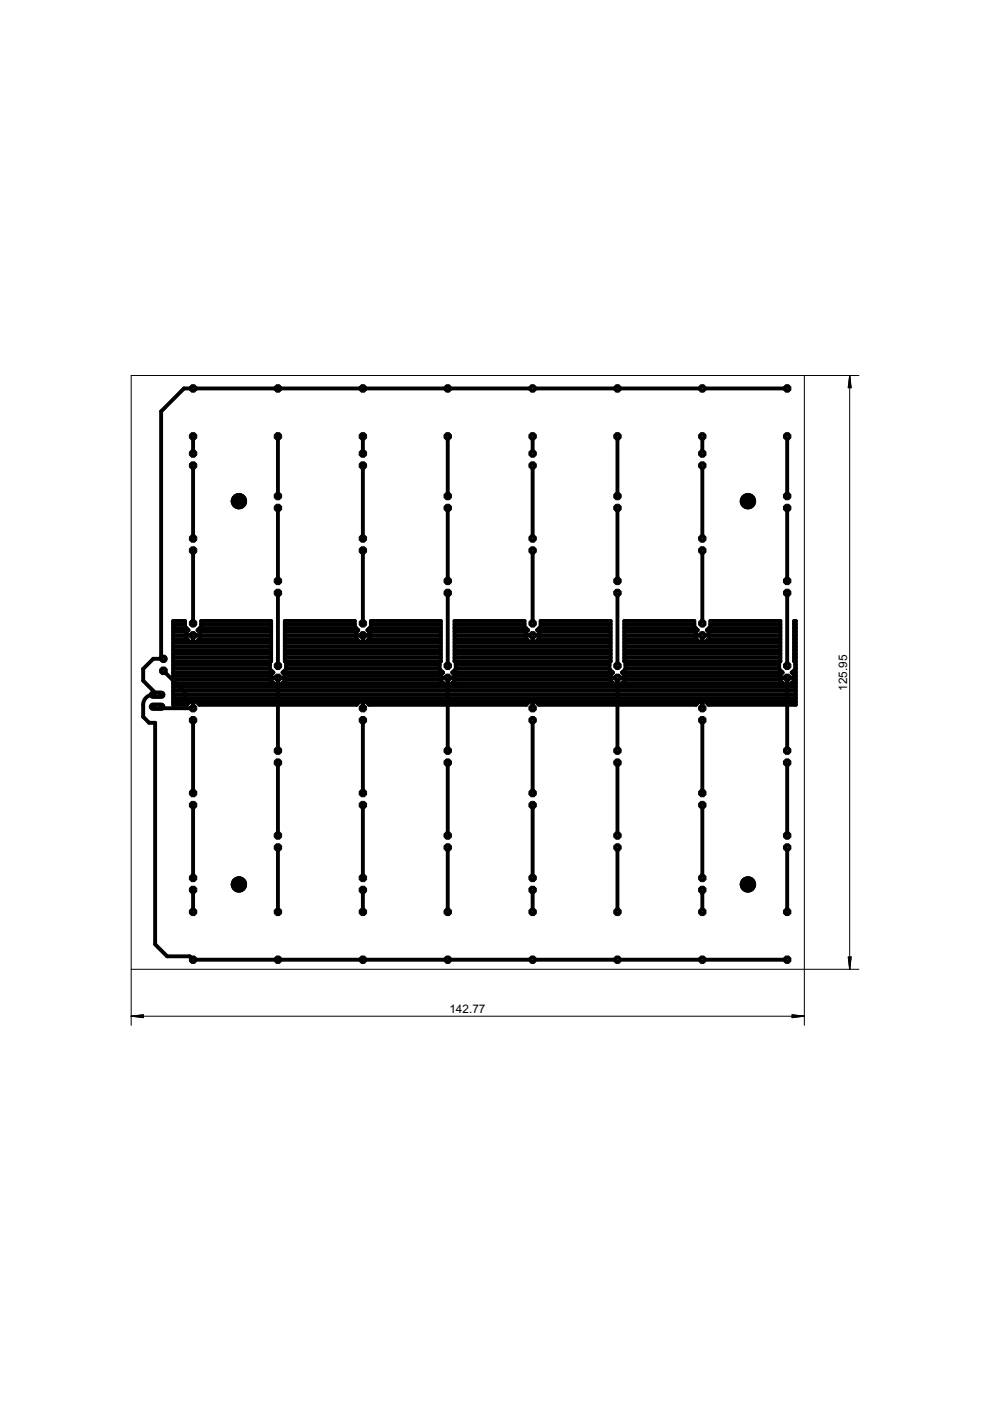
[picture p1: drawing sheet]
<svg xmlns="http://www.w3.org/2000/svg" width="210mm" height="297mm" viewBox="0 0 210 297" stroke-linecap="round" stroke-linejoin="round" font-family="sans-serif">
<defs><g id="words">
<g font-size="2.8">
<text x="179.6" y="146.5" transform="rotate(-90 179.6 146.5)">125.95</text>
<text x="95.3" y="214.9">142.77</text>
</g>
</g></defs>
<g fill="none" stroke="#000" stroke-width=".83">
<path d="M40.9 92.5v3.7M40.9 98.7v15.5M58.9 92.5v12.7M76.9 92.5v3.7M76.9 98.7v15.5M94.9 92.5v12.7M112.9 92.5v3.7M112.9 98.7v15.5M130.9 92.5v12.7M148.9 92.5v3.7M148.9 98.7v15.5M166.9 82.4h-127.9l-4.8 4.8v52l.4 .5h-2.1l-2.1 2.1v2.5l2.9 3a2.3 2.3 0 0 0-2.9 2.1v2.6l1.2 1.2h1.3v47l2.5 2.6h4.8l.7 .7h126"/>
<path d="M166.9 92.5v12.7M40.9 116.7v15.5M58.9 107.7v15.5M76.9 116.7v15.5M94.9 107.7v15.5M112.9 116.7v15.5M130.9 107.7v15.5M148.9 116.7v15.5M166.9 107.7v15.5M36.7 139.4h20.8M36.7 138.6h20.8M36.7 137.8h20.8"/>
<path d="M36.7 137.1h20.8M36.7 136.3h20.8M36.7 135.5h3M36.7 134.7h2.8M36.7 133.9h2.9M36.7 133.2h2.8M36.7 132.4h2.5M39.5 134.7h2.9M40.9 134.7v1.4M40.9 135.5h.1M40.9 134.7h.1M42.2 135.5h15.3"/>
<path d="M42.2 133.9h15.3M42.3 133.2h15.2M42.4 134.7h15.1M42.7 132.4h14.8M58.9 125.7v15.5M60.4 139.4h33.1M60.4 138.6h33.1M60.4 137.8h33.1M60.4 137.1h33.1M60.4 136.3h33.1M60.4 135.5h15.3M60.4 134.7h15.1"/>
<path d="M60.4 133.9h15.2M60.4 133.2h15.1M60.4 132.4h14.8M75.5 134.7h2.9M76.9 134.7v1.4M76.9 135.5h.1M76.9 134.7h.1M78.2 135.5h15.3M78.2 133.9h15.3M78.3 133.2h15.2M78.4 134.7h15.1M78.6 132.4h14.9"/>
<path d="M94.9 125.7v15.5M96.4 139.4h33.1M96.4 138.6h33.1M96.4 137.8h33.1M96.4 137.1h33.1M96.4 136.3h33.1M96.4 135.5h15.3M96.4 134.7h15.1M96.4 133.9h15.2M96.4 133.2h15.1M96.4 132.4h14.8M111.5 134.7h2.9"/>
<path d="M112.9 134.7v1.4M112.9 135.5h.1M112.9 134.7h.1M114.2 135.5h15.3M114.2 133.9h15.3M114.3 133.2h15.2M114.4 134.7h15.1M114.6 132.4h14.9M130.9 125.7v15.5M132.4 139.4h33.1M132.4 138.6h33.1M132.4 137.8h33.1"/>
<path d="M132.4 137.1h33.1M132.4 136.3h33.1M132.4 135.5h15.3M132.4 134.7h15.1M132.4 133.9h15.2M132.4 133.2h15.1M132.4 132.4h14.8M147.5 134.7h2.8M148.9 134.7v1.4M148.9 135.5h.1M148.9 134.7h.1M150.2 135.5h15.3"/>
<path d="M150.2 133.9h15.3M150.3 133.2h15.2M150.3 134.7h15.2M150.6 132.4h14.9M166.9 125.7v15.5M168.4 139.4h.3M168.4 138.6h.3M168.4 137.8h.3M168.4 137.1h.3M168.4 136.3h.3M168.4 135.5h.3M168.4 134.7h.3"/>
<path d="M168.4 133.9h.3M168.4 133.2h.3M168.4 132.4h.3M33.3 149.8l.3 .4h7.3M34.6 142.2l4.6 4.6v3.4M36.7 148.8h3.6M36.7 148h132M36.7 147.2h132M36.7 146.4h132M36.7 145.6h132M36.7 144.9h21.4M36.7 144.1h20.8"/>
<path d="M36.7 143.3h20.8M36.7 142.5h21.2M36.7 141.8h20.5M36.7 141h20.5M36.7 140.2h20.8M40.9 148.7l.1 .7M40.9 152.7v15.4M40.9 148.8h.1M41.6 148.8h34.7M57.5 140.2v-8.5h-14.8v1.2l-.8 .7 .5 .5v1.2l-.8 .8h-1.3l-.8-.8v-1.2l.5-.5-.8-.7v-1.2h-2.5v17.7h2.9l.7-.7h1.3l.7 .7h33.3l.7-.7h1.2l.8 .7h33.3l.7-.7h1.2l.7 .7h33.4l.7-.7h1.2l.7 .7h18.5v-17.7h-.3v8.5M57.5 143.7h2.9M57.5 140.2l-.3 .2v1.5l.8 .7-.5 .5v1.2l.8 .8h1.2l.9-.8v-1.2l-.5-.5 .7-.7v-1.5l-.2-.2"/>
<path d="M58.9 143.7v15.5M58.9 144.9h.1M58.9 144.1h.1M59.8 144.9h34.3M60 142.5h33.9M60.4 140.2v-8.5h14.8v1.2l.8 .7-.5 .5v1.2l.8 .8h1.2l.9-.8v-1.2l-.5-.5 .7-.7v-1.2h14.9v8.5M60.4 144.1h33.1M60.4 143.3h33.1M60.4 140.2h33.1M60.6 141.8h32.6M60.6 141h32.6M76.9 149.4h.1"/>
<path d="M76.9 148.7v.7M76.9 152.7v15.4M76.9 148.8h.1M77.6 148.8h34.6M93.5 143.7h2.9M93.5 140.2l-.3 .2v1.5l.8 .7-.5 .5v1.2l.8 .8h1.2l.9-.8v-1.2l-.5-.5 .7-.7v-1.5l-.2-.2M94.9 143.7v15.5M94.9 144.9h.1M94.9 144.1h.1M95.8 144.9h34.2M95.9 142.5h34M96.4 140.2v-8.5h14.8v1.2l.8 .7-.5 .5v1.2l.8 .8h1.2l.9-.8v-1.2l-.5-.5 .7-.7v-1.2h14.9v8.5"/>
<path d="M96.4 144.1h33.1M96.4 143.3h33.1M96.4 140.2h33.1M96.6 141.8h32.6M96.6 141h32.6M112.9 148.7v.7M112.9 152.7v15.4M112.9 148.8h.1M113.6 148.8h34.6M129.5 143.7h2.9M129.5 140.2l-.3 .2v1.5l.8 .7-.5 .5v1.2l.8 .8h1.2l.9-.8v-1.2l-.5-.5 .7-.7v-1.5l-.2-.2M130.9 143.7v15.5"/>
<path d="M130.9 144.9h.1M130.9 144.1h.1M131.8 144.9h34.2M131.9 142.5h34M132.4 140.2v-8.5h14.8v1.2l.8 .7-.5 .5v1.2l.8 .8h1.2l.8-.8v-1.2l-.4-.5 .7-.7v-1.2h14.9v8.5M132.4 144.1h33.1M132.4 143.3h33.1M132.4 140.2h33.1M132.6 141.8h32.6M132.6 141h32.6M148.9 148.7v.7M148.9 152.7v15.4"/>
<path d="M148.9 148.8h.1M149.6 148.8h19.1M165.5 140.2l-.3 .2v1.5l.7 .7-.4 .5v1.2l.8 .8h1.2l.9-.8v-1.2l-.5-.5 .7-.7v-1.5l-.2-.2M165.5 143.7h2.9M166.9 143.7v15.5M166.9 144.9h.1M166.9 144.1h.1M167.8 144.9h.9M167.9 142.5h.8M168.4 144.1h.3M168.4 143.3h.3M168.4 140.2h.3"/>
<path d="M168.6 141.8h.1M168.6 141h.1M40.9 170.7v15.4M58.9 161.7v15.4M58.9 179.7v13.6M76.9 170.7v15.4M94.9 161.7v15.4M94.9 179.7v13.6M112.9 170.7v15.4M130.9 161.7v15.4M130.9 179.7v13.6M148.9 170.7v15.4"/>
<path d="M166.9 161.7v15.4M166.9 179.7v13.6M40.9 188.7v4.6M76.9 188.7v4.6M112.9 188.7v4.6M148.9 188.7v4.6"/>
</g>
<path d="M32.4 149.8h1.8" fill="none" stroke="#000" stroke-width="1.8"/>
<circle cx="33.3" cy="149.8" r=".51" fill="#fff" stroke="#000" stroke-width=".21"/>
<path d="M32.4 147.3h1.8" fill="none" stroke="#000" stroke-width="1.8"/>
<circle cx="33.3" cy="147.3" r=".51" fill="#fff" stroke="#000" stroke-width=".21"/>
<circle cx="40.9" cy="152.7" r=".85" fill="#000" stroke="#000" stroke-width=".21"/>
<circle cx="40.9" cy="152.7" r=".4" fill="#fff" stroke="#000" stroke-width=".21"/>
<circle cx="40.9" cy="150.2" r=".85" fill="#000" stroke="#000" stroke-width=".21"/>
<circle cx="40.9" cy="150.2" r=".4" fill="#fff" stroke="#000" stroke-width=".21"/>
<circle cx="40.9" cy="170.7" r=".85" fill="#000" stroke="#000" stroke-width=".21"/>
<circle cx="40.9" cy="170.7" r=".4" fill="#fff" stroke="#000" stroke-width=".21"/>
<circle cx="40.9" cy="168.1" r=".85" fill="#000" stroke="#000" stroke-width=".21"/>
<circle cx="40.9" cy="168.1" r=".4" fill="#fff" stroke="#000" stroke-width=".21"/>
<circle cx="40.9" cy="188.7" r=".85" fill="#000" stroke="#000" stroke-width=".21"/>
<circle cx="40.9" cy="188.7" r=".4" fill="#fff" stroke="#000" stroke-width=".21"/>
<circle cx="40.9" cy="186.1" r=".85" fill="#000" stroke="#000" stroke-width=".21"/>
<circle cx="40.9" cy="186.1" r=".4" fill="#fff" stroke="#000" stroke-width=".21"/>
<circle cx="58.9" cy="161.7" r=".85" fill="#000" stroke="#000" stroke-width=".21"/>
<circle cx="58.9" cy="161.7" r=".4" fill="#fff" stroke="#000" stroke-width=".21"/>
<circle cx="58.9" cy="159.2" r=".85" fill="#000" stroke="#000" stroke-width=".21"/>
<circle cx="58.9" cy="159.2" r=".4" fill="#fff" stroke="#000" stroke-width=".21"/>
<circle cx="58.9" cy="179.7" r=".85" fill="#000" stroke="#000" stroke-width=".21"/>
<circle cx="58.9" cy="179.7" r=".4" fill="#fff" stroke="#000" stroke-width=".21"/>
<circle cx="58.9" cy="177.1" r=".85" fill="#000" stroke="#000" stroke-width=".21"/>
<circle cx="58.9" cy="177.1" r=".4" fill="#fff" stroke="#000" stroke-width=".21"/>
<circle cx="40.9" cy="203.5" r=".85" fill="#000" stroke="#000" stroke-width=".21"/>
<circle cx="40.9" cy="203.5" r=".4" fill="#fff" stroke="#000" stroke-width=".21"/>
<circle cx="40.9" cy="193.3" r=".85" fill="#000" stroke="#000" stroke-width=".21"/>
<circle cx="40.9" cy="193.3" r=".4" fill="#fff" stroke="#000" stroke-width=".21"/>
<circle cx="58.9" cy="203.5" r=".85" fill="#000" stroke="#000" stroke-width=".21"/>
<circle cx="58.9" cy="203.5" r=".4" fill="#fff" stroke="#000" stroke-width=".21"/>
<circle cx="58.9" cy="193.3" r=".85" fill="#000" stroke="#000" stroke-width=".21"/>
<circle cx="58.9" cy="193.3" r=".4" fill="#fff" stroke="#000" stroke-width=".21"/>
<circle cx="76.9" cy="152.7" r=".85" fill="#000" stroke="#000" stroke-width=".21"/>
<circle cx="76.9" cy="152.7" r=".4" fill="#fff" stroke="#000" stroke-width=".21"/>
<circle cx="76.9" cy="150.2" r=".85" fill="#000" stroke="#000" stroke-width=".21"/>
<circle cx="76.9" cy="150.2" r=".4" fill="#fff" stroke="#000" stroke-width=".21"/>
<circle cx="76.9" cy="170.7" r=".85" fill="#000" stroke="#000" stroke-width=".21"/>
<circle cx="76.9" cy="170.7" r=".4" fill="#fff" stroke="#000" stroke-width=".21"/>
<circle cx="76.9" cy="168.1" r=".85" fill="#000" stroke="#000" stroke-width=".21"/>
<circle cx="76.9" cy="168.1" r=".4" fill="#fff" stroke="#000" stroke-width=".21"/>
<circle cx="76.9" cy="188.7" r=".85" fill="#000" stroke="#000" stroke-width=".21"/>
<circle cx="76.9" cy="188.7" r=".4" fill="#fff" stroke="#000" stroke-width=".21"/>
<circle cx="76.9" cy="186.1" r=".85" fill="#000" stroke="#000" stroke-width=".21"/>
<circle cx="76.9" cy="186.1" r=".4" fill="#fff" stroke="#000" stroke-width=".21"/>
<circle cx="94.9" cy="161.7" r=".85" fill="#000" stroke="#000" stroke-width=".21"/>
<circle cx="94.9" cy="161.7" r=".4" fill="#fff" stroke="#000" stroke-width=".21"/>
<circle cx="94.9" cy="159.2" r=".85" fill="#000" stroke="#000" stroke-width=".21"/>
<circle cx="94.9" cy="159.2" r=".4" fill="#fff" stroke="#000" stroke-width=".21"/>
<circle cx="94.9" cy="179.7" r=".85" fill="#000" stroke="#000" stroke-width=".21"/>
<circle cx="94.9" cy="179.7" r=".4" fill="#fff" stroke="#000" stroke-width=".21"/>
<circle cx="94.9" cy="177.1" r=".85" fill="#000" stroke="#000" stroke-width=".21"/>
<circle cx="94.9" cy="177.1" r=".4" fill="#fff" stroke="#000" stroke-width=".21"/>
<circle cx="76.9" cy="203.5" r=".85" fill="#000" stroke="#000" stroke-width=".21"/>
<circle cx="76.9" cy="203.5" r=".4" fill="#fff" stroke="#000" stroke-width=".21"/>
<circle cx="76.9" cy="193.3" r=".85" fill="#000" stroke="#000" stroke-width=".21"/>
<circle cx="76.9" cy="193.3" r=".4" fill="#fff" stroke="#000" stroke-width=".21"/>
<circle cx="94.9" cy="203.5" r=".85" fill="#000" stroke="#000" stroke-width=".21"/>
<circle cx="94.9" cy="203.5" r=".4" fill="#fff" stroke="#000" stroke-width=".21"/>
<circle cx="94.9" cy="193.3" r=".85" fill="#000" stroke="#000" stroke-width=".21"/>
<circle cx="94.9" cy="193.3" r=".4" fill="#fff" stroke="#000" stroke-width=".21"/>
<circle cx="112.9" cy="152.7" r=".85" fill="#000" stroke="#000" stroke-width=".21"/>
<circle cx="112.9" cy="152.7" r=".4" fill="#fff" stroke="#000" stroke-width=".21"/>
<circle cx="112.9" cy="150.2" r=".85" fill="#000" stroke="#000" stroke-width=".21"/>
<circle cx="112.9" cy="150.2" r=".4" fill="#fff" stroke="#000" stroke-width=".21"/>
<circle cx="112.9" cy="170.7" r=".85" fill="#000" stroke="#000" stroke-width=".21"/>
<circle cx="112.9" cy="170.7" r=".4" fill="#fff" stroke="#000" stroke-width=".21"/>
<circle cx="112.9" cy="168.1" r=".85" fill="#000" stroke="#000" stroke-width=".21"/>
<circle cx="112.9" cy="168.1" r=".4" fill="#fff" stroke="#000" stroke-width=".21"/>
<circle cx="112.9" cy="188.7" r=".85" fill="#000" stroke="#000" stroke-width=".21"/>
<circle cx="112.9" cy="188.7" r=".4" fill="#fff" stroke="#000" stroke-width=".21"/>
<circle cx="112.9" cy="186.1" r=".85" fill="#000" stroke="#000" stroke-width=".21"/>
<circle cx="112.9" cy="186.1" r=".4" fill="#fff" stroke="#000" stroke-width=".21"/>
<circle cx="130.9" cy="161.7" r=".85" fill="#000" stroke="#000" stroke-width=".21"/>
<circle cx="130.9" cy="161.7" r=".4" fill="#fff" stroke="#000" stroke-width=".21"/>
<circle cx="130.9" cy="159.2" r=".85" fill="#000" stroke="#000" stroke-width=".21"/>
<circle cx="130.9" cy="159.2" r=".4" fill="#fff" stroke="#000" stroke-width=".21"/>
<circle cx="130.9" cy="179.7" r=".85" fill="#000" stroke="#000" stroke-width=".21"/>
<circle cx="130.9" cy="179.7" r=".4" fill="#fff" stroke="#000" stroke-width=".21"/>
<circle cx="130.9" cy="177.1" r=".85" fill="#000" stroke="#000" stroke-width=".21"/>
<circle cx="130.9" cy="177.1" r=".4" fill="#fff" stroke="#000" stroke-width=".21"/>
<circle cx="112.9" cy="203.5" r=".85" fill="#000" stroke="#000" stroke-width=".21"/>
<circle cx="112.9" cy="203.5" r=".4" fill="#fff" stroke="#000" stroke-width=".21"/>
<circle cx="112.9" cy="193.3" r=".85" fill="#000" stroke="#000" stroke-width=".21"/>
<circle cx="112.9" cy="193.3" r=".4" fill="#fff" stroke="#000" stroke-width=".21"/>
<circle cx="130.9" cy="203.5" r=".85" fill="#000" stroke="#000" stroke-width=".21"/>
<circle cx="130.9" cy="203.5" r=".4" fill="#fff" stroke="#000" stroke-width=".21"/>
<circle cx="130.9" cy="193.3" r=".85" fill="#000" stroke="#000" stroke-width=".21"/>
<circle cx="130.9" cy="193.3" r=".4" fill="#fff" stroke="#000" stroke-width=".21"/>
<circle cx="148.9" cy="152.7" r=".85" fill="#000" stroke="#000" stroke-width=".21"/>
<circle cx="148.9" cy="152.7" r=".4" fill="#fff" stroke="#000" stroke-width=".21"/>
<circle cx="148.9" cy="150.2" r=".85" fill="#000" stroke="#000" stroke-width=".21"/>
<circle cx="148.9" cy="150.2" r=".4" fill="#fff" stroke="#000" stroke-width=".21"/>
<circle cx="148.9" cy="170.7" r=".85" fill="#000" stroke="#000" stroke-width=".21"/>
<circle cx="148.9" cy="170.7" r=".4" fill="#fff" stroke="#000" stroke-width=".21"/>
<circle cx="148.9" cy="168.1" r=".85" fill="#000" stroke="#000" stroke-width=".21"/>
<circle cx="148.9" cy="168.1" r=".4" fill="#fff" stroke="#000" stroke-width=".21"/>
<circle cx="148.9" cy="188.7" r=".85" fill="#000" stroke="#000" stroke-width=".21"/>
<circle cx="148.9" cy="188.7" r=".4" fill="#fff" stroke="#000" stroke-width=".21"/>
<circle cx="148.9" cy="186.1" r=".85" fill="#000" stroke="#000" stroke-width=".21"/>
<circle cx="148.9" cy="186.1" r=".4" fill="#fff" stroke="#000" stroke-width=".21"/>
<circle cx="166.9" cy="161.7" r=".85" fill="#000" stroke="#000" stroke-width=".21"/>
<circle cx="166.9" cy="161.7" r=".4" fill="#fff" stroke="#000" stroke-width=".21"/>
<circle cx="166.9" cy="159.2" r=".85" fill="#000" stroke="#000" stroke-width=".21"/>
<circle cx="166.9" cy="159.2" r=".4" fill="#fff" stroke="#000" stroke-width=".21"/>
<circle cx="166.9" cy="179.7" r=".85" fill="#000" stroke="#000" stroke-width=".21"/>
<circle cx="166.9" cy="179.7" r=".4" fill="#fff" stroke="#000" stroke-width=".21"/>
<circle cx="166.9" cy="177.1" r=".85" fill="#000" stroke="#000" stroke-width=".21"/>
<circle cx="166.9" cy="177.1" r=".4" fill="#fff" stroke="#000" stroke-width=".21"/>
<circle cx="148.9" cy="203.5" r=".85" fill="#000" stroke="#000" stroke-width=".21"/>
<circle cx="148.9" cy="203.5" r=".4" fill="#fff" stroke="#000" stroke-width=".21"/>
<circle cx="148.9" cy="193.3" r=".85" fill="#000" stroke="#000" stroke-width=".21"/>
<circle cx="148.9" cy="193.3" r=".4" fill="#fff" stroke="#000" stroke-width=".21"/>
<circle cx="166.9" cy="203.5" r=".85" fill="#000" stroke="#000" stroke-width=".21"/>
<circle cx="166.9" cy="203.5" r=".4" fill="#fff" stroke="#000" stroke-width=".21"/>
<circle cx="166.9" cy="193.3" r=".85" fill="#000" stroke="#000" stroke-width=".21"/>
<circle cx="166.9" cy="193.3" r=".4" fill="#fff" stroke="#000" stroke-width=".21"/>
<circle cx="40.9" cy="96.2" r=".85" fill="#000" stroke="#000" stroke-width=".21"/>
<circle cx="40.9" cy="96.2" r=".4" fill="#fff" stroke="#000" stroke-width=".21"/>
<circle cx="40.9" cy="98.7" r=".85" fill="#000" stroke="#000" stroke-width=".21"/>
<circle cx="40.9" cy="98.7" r=".4" fill="#fff" stroke="#000" stroke-width=".21"/>
<circle cx="40.9" cy="114.2" r=".85" fill="#000" stroke="#000" stroke-width=".21"/>
<circle cx="40.9" cy="114.2" r=".4" fill="#fff" stroke="#000" stroke-width=".21"/>
<circle cx="40.9" cy="116.7" r=".85" fill="#000" stroke="#000" stroke-width=".21"/>
<circle cx="40.9" cy="116.7" r=".4" fill="#fff" stroke="#000" stroke-width=".21"/>
<circle cx="40.9" cy="132.2" r=".85" fill="#000" stroke="#000" stroke-width=".21"/>
<circle cx="40.9" cy="132.2" r=".4" fill="#fff" stroke="#000" stroke-width=".21"/>
<circle cx="40.9" cy="134.7" r=".85" fill="#000" stroke="#000" stroke-width=".21"/>
<circle cx="40.9" cy="134.7" r=".4" fill="#fff" stroke="#000" stroke-width=".21"/>
<circle cx="58.9" cy="105.2" r=".85" fill="#000" stroke="#000" stroke-width=".21"/>
<circle cx="58.9" cy="105.2" r=".4" fill="#fff" stroke="#000" stroke-width=".21"/>
<circle cx="58.9" cy="107.7" r=".85" fill="#000" stroke="#000" stroke-width=".21"/>
<circle cx="58.9" cy="107.7" r=".4" fill="#fff" stroke="#000" stroke-width=".21"/>
<circle cx="58.9" cy="123.2" r=".85" fill="#000" stroke="#000" stroke-width=".21"/>
<circle cx="58.9" cy="123.2" r=".4" fill="#fff" stroke="#000" stroke-width=".21"/>
<circle cx="58.9" cy="125.7" r=".85" fill="#000" stroke="#000" stroke-width=".21"/>
<circle cx="58.9" cy="125.7" r=".4" fill="#fff" stroke="#000" stroke-width=".21"/>
<circle cx="40.9" cy="82.4" r=".85" fill="#000" stroke="#000" stroke-width=".21"/>
<circle cx="40.9" cy="82.4" r=".4" fill="#fff" stroke="#000" stroke-width=".21"/>
<circle cx="40.9" cy="92.5" r=".85" fill="#000" stroke="#000" stroke-width=".21"/>
<circle cx="40.9" cy="92.5" r=".4" fill="#fff" stroke="#000" stroke-width=".21"/>
<circle cx="58.9" cy="82.4" r=".85" fill="#000" stroke="#000" stroke-width=".21"/>
<circle cx="58.9" cy="82.4" r=".4" fill="#fff" stroke="#000" stroke-width=".21"/>
<circle cx="58.9" cy="92.5" r=".85" fill="#000" stroke="#000" stroke-width=".21"/>
<circle cx="58.9" cy="92.5" r=".4" fill="#fff" stroke="#000" stroke-width=".21"/>
<circle cx="58.9" cy="141.2" r=".85" fill="#000" stroke="#000" stroke-width=".21"/>
<circle cx="58.9" cy="141.2" r=".4" fill="#fff" stroke="#000" stroke-width=".21"/>
<circle cx="58.9" cy="143.7" r=".85" fill="#000" stroke="#000" stroke-width=".21"/>
<circle cx="58.9" cy="143.7" r=".4" fill="#fff" stroke="#000" stroke-width=".21"/>
<circle cx="76.9" cy="96.2" r=".85" fill="#000" stroke="#000" stroke-width=".21"/>
<circle cx="76.9" cy="96.2" r=".4" fill="#fff" stroke="#000" stroke-width=".21"/>
<circle cx="76.9" cy="98.7" r=".85" fill="#000" stroke="#000" stroke-width=".21"/>
<circle cx="76.9" cy="98.7" r=".4" fill="#fff" stroke="#000" stroke-width=".21"/>
<circle cx="76.9" cy="114.2" r=".85" fill="#000" stroke="#000" stroke-width=".21"/>
<circle cx="76.9" cy="114.2" r=".4" fill="#fff" stroke="#000" stroke-width=".21"/>
<circle cx="76.9" cy="116.7" r=".85" fill="#000" stroke="#000" stroke-width=".21"/>
<circle cx="76.9" cy="116.7" r=".4" fill="#fff" stroke="#000" stroke-width=".21"/>
<circle cx="76.9" cy="132.2" r=".85" fill="#000" stroke="#000" stroke-width=".21"/>
<circle cx="76.9" cy="132.2" r=".4" fill="#fff" stroke="#000" stroke-width=".21"/>
<circle cx="76.9" cy="134.7" r=".85" fill="#000" stroke="#000" stroke-width=".21"/>
<circle cx="76.9" cy="134.7" r=".4" fill="#fff" stroke="#000" stroke-width=".21"/>
<circle cx="94.9" cy="105.2" r=".85" fill="#000" stroke="#000" stroke-width=".21"/>
<circle cx="94.9" cy="105.2" r=".4" fill="#fff" stroke="#000" stroke-width=".21"/>
<circle cx="94.9" cy="107.7" r=".85" fill="#000" stroke="#000" stroke-width=".21"/>
<circle cx="94.9" cy="107.7" r=".4" fill="#fff" stroke="#000" stroke-width=".21"/>
<circle cx="94.9" cy="123.2" r=".85" fill="#000" stroke="#000" stroke-width=".21"/>
<circle cx="94.9" cy="123.2" r=".4" fill="#fff" stroke="#000" stroke-width=".21"/>
<circle cx="94.9" cy="125.7" r=".85" fill="#000" stroke="#000" stroke-width=".21"/>
<circle cx="94.9" cy="125.7" r=".4" fill="#fff" stroke="#000" stroke-width=".21"/>
<circle cx="76.9" cy="82.4" r=".85" fill="#000" stroke="#000" stroke-width=".21"/>
<circle cx="76.9" cy="82.4" r=".4" fill="#fff" stroke="#000" stroke-width=".21"/>
<circle cx="76.9" cy="92.5" r=".85" fill="#000" stroke="#000" stroke-width=".21"/>
<circle cx="76.9" cy="92.5" r=".4" fill="#fff" stroke="#000" stroke-width=".21"/>
<circle cx="94.9" cy="82.4" r=".85" fill="#000" stroke="#000" stroke-width=".21"/>
<circle cx="94.9" cy="82.4" r=".4" fill="#fff" stroke="#000" stroke-width=".21"/>
<circle cx="94.9" cy="92.5" r=".85" fill="#000" stroke="#000" stroke-width=".21"/>
<circle cx="94.9" cy="92.5" r=".4" fill="#fff" stroke="#000" stroke-width=".21"/>
<circle cx="94.9" cy="141.2" r=".85" fill="#000" stroke="#000" stroke-width=".21"/>
<circle cx="94.9" cy="141.2" r=".4" fill="#fff" stroke="#000" stroke-width=".21"/>
<circle cx="94.9" cy="143.7" r=".85" fill="#000" stroke="#000" stroke-width=".21"/>
<circle cx="94.9" cy="143.7" r=".4" fill="#fff" stroke="#000" stroke-width=".21"/>
<circle cx="112.9" cy="96.2" r=".85" fill="#000" stroke="#000" stroke-width=".21"/>
<circle cx="112.9" cy="96.2" r=".4" fill="#fff" stroke="#000" stroke-width=".21"/>
<circle cx="112.9" cy="98.7" r=".85" fill="#000" stroke="#000" stroke-width=".21"/>
<circle cx="112.9" cy="98.7" r=".4" fill="#fff" stroke="#000" stroke-width=".21"/>
<circle cx="112.9" cy="114.2" r=".85" fill="#000" stroke="#000" stroke-width=".21"/>
<circle cx="112.9" cy="114.2" r=".4" fill="#fff" stroke="#000" stroke-width=".21"/>
<circle cx="112.9" cy="116.7" r=".85" fill="#000" stroke="#000" stroke-width=".21"/>
<circle cx="112.9" cy="116.7" r=".4" fill="#fff" stroke="#000" stroke-width=".21"/>
<circle cx="112.9" cy="132.2" r=".85" fill="#000" stroke="#000" stroke-width=".21"/>
<circle cx="112.9" cy="132.2" r=".4" fill="#fff" stroke="#000" stroke-width=".21"/>
<circle cx="112.9" cy="134.7" r=".85" fill="#000" stroke="#000" stroke-width=".21"/>
<circle cx="112.9" cy="134.7" r=".4" fill="#fff" stroke="#000" stroke-width=".21"/>
<circle cx="130.9" cy="105.2" r=".85" fill="#000" stroke="#000" stroke-width=".21"/>
<circle cx="130.9" cy="105.2" r=".4" fill="#fff" stroke="#000" stroke-width=".21"/>
<circle cx="130.9" cy="107.7" r=".85" fill="#000" stroke="#000" stroke-width=".21"/>
<circle cx="130.9" cy="107.7" r=".4" fill="#fff" stroke="#000" stroke-width=".21"/>
<circle cx="130.9" cy="123.2" r=".85" fill="#000" stroke="#000" stroke-width=".21"/>
<circle cx="130.9" cy="123.2" r=".4" fill="#fff" stroke="#000" stroke-width=".21"/>
<circle cx="130.9" cy="125.7" r=".85" fill="#000" stroke="#000" stroke-width=".21"/>
<circle cx="130.9" cy="125.7" r=".4" fill="#fff" stroke="#000" stroke-width=".21"/>
<circle cx="112.9" cy="82.4" r=".85" fill="#000" stroke="#000" stroke-width=".21"/>
<circle cx="112.9" cy="82.4" r=".4" fill="#fff" stroke="#000" stroke-width=".21"/>
<circle cx="112.9" cy="92.5" r=".85" fill="#000" stroke="#000" stroke-width=".21"/>
<circle cx="112.9" cy="92.5" r=".4" fill="#fff" stroke="#000" stroke-width=".21"/>
<circle cx="130.9" cy="82.4" r=".85" fill="#000" stroke="#000" stroke-width=".21"/>
<circle cx="130.9" cy="82.4" r=".4" fill="#fff" stroke="#000" stroke-width=".21"/>
<circle cx="130.9" cy="92.5" r=".85" fill="#000" stroke="#000" stroke-width=".21"/>
<circle cx="130.9" cy="92.5" r=".4" fill="#fff" stroke="#000" stroke-width=".21"/>
<circle cx="130.9" cy="141.2" r=".85" fill="#000" stroke="#000" stroke-width=".21"/>
<circle cx="130.9" cy="141.2" r=".4" fill="#fff" stroke="#000" stroke-width=".21"/>
<circle cx="130.9" cy="143.7" r=".85" fill="#000" stroke="#000" stroke-width=".21"/>
<circle cx="130.9" cy="143.7" r=".4" fill="#fff" stroke="#000" stroke-width=".21"/>
<circle cx="148.9" cy="96.2" r=".85" fill="#000" stroke="#000" stroke-width=".21"/>
<circle cx="148.9" cy="96.2" r=".4" fill="#fff" stroke="#000" stroke-width=".21"/>
<circle cx="148.9" cy="98.7" r=".85" fill="#000" stroke="#000" stroke-width=".21"/>
<circle cx="148.9" cy="98.7" r=".4" fill="#fff" stroke="#000" stroke-width=".21"/>
<circle cx="148.9" cy="114.2" r=".85" fill="#000" stroke="#000" stroke-width=".21"/>
<circle cx="148.9" cy="114.2" r=".4" fill="#fff" stroke="#000" stroke-width=".21"/>
<circle cx="148.9" cy="116.7" r=".85" fill="#000" stroke="#000" stroke-width=".21"/>
<circle cx="148.9" cy="116.7" r=".4" fill="#fff" stroke="#000" stroke-width=".21"/>
<circle cx="148.9" cy="132.2" r=".85" fill="#000" stroke="#000" stroke-width=".21"/>
<circle cx="148.9" cy="132.2" r=".4" fill="#fff" stroke="#000" stroke-width=".21"/>
<circle cx="148.9" cy="134.7" r=".85" fill="#000" stroke="#000" stroke-width=".21"/>
<circle cx="148.9" cy="134.7" r=".4" fill="#fff" stroke="#000" stroke-width=".21"/>
<circle cx="166.9" cy="105.2" r=".85" fill="#000" stroke="#000" stroke-width=".21"/>
<circle cx="166.9" cy="105.2" r=".4" fill="#fff" stroke="#000" stroke-width=".21"/>
<circle cx="166.9" cy="107.7" r=".85" fill="#000" stroke="#000" stroke-width=".21"/>
<circle cx="166.9" cy="107.7" r=".4" fill="#fff" stroke="#000" stroke-width=".21"/>
<circle cx="166.9" cy="123.2" r=".85" fill="#000" stroke="#000" stroke-width=".21"/>
<circle cx="166.9" cy="123.2" r=".4" fill="#fff" stroke="#000" stroke-width=".21"/>
<circle cx="166.9" cy="125.7" r=".85" fill="#000" stroke="#000" stroke-width=".21"/>
<circle cx="166.9" cy="125.7" r=".4" fill="#fff" stroke="#000" stroke-width=".21"/>
<circle cx="148.9" cy="82.4" r=".85" fill="#000" stroke="#000" stroke-width=".21"/>
<circle cx="148.9" cy="82.4" r=".4" fill="#fff" stroke="#000" stroke-width=".21"/>
<circle cx="148.9" cy="92.5" r=".85" fill="#000" stroke="#000" stroke-width=".21"/>
<circle cx="148.9" cy="92.5" r=".4" fill="#fff" stroke="#000" stroke-width=".21"/>
<circle cx="166.9" cy="82.4" r=".85" fill="#000" stroke="#000" stroke-width=".21"/>
<circle cx="166.9" cy="82.4" r=".4" fill="#fff" stroke="#000" stroke-width=".21"/>
<circle cx="166.9" cy="92.5" r=".85" fill="#000" stroke="#000" stroke-width=".21"/>
<circle cx="166.9" cy="92.5" r=".4" fill="#fff" stroke="#000" stroke-width=".21"/>
<circle cx="166.9" cy="141.2" r=".85" fill="#000" stroke="#000" stroke-width=".21"/>
<circle cx="166.9" cy="141.2" r=".4" fill="#fff" stroke="#000" stroke-width=".21"/>
<circle cx="166.9" cy="143.7" r=".85" fill="#000" stroke="#000" stroke-width=".21"/>
<circle cx="166.9" cy="143.7" r=".4" fill="#fff" stroke="#000" stroke-width=".21"/>
<circle cx="34.6" cy="142.2" r=".87" fill="#000" stroke="#000" stroke-width=".21"/>
<circle cx="34.6" cy="142.2" r=".4" fill="#fff" stroke="#000" stroke-width=".21"/>
<circle cx="34.6" cy="139.7" r=".8" fill="#000" stroke="#000" stroke-width=".21"/>
<circle cx="34.6" cy="139.7" r=".4" fill="#fff" stroke="#000" stroke-width=".21"/>
<g fill="none" stroke="#000" stroke-width=".21">
<path d="M170.5 79.6v137.8M180.1 79.6v125.9M180.1 79.6l.4 2.6h-.7zM180.1 79.6l-.1 2.6M180.1 79.6l.2 2.6M180.1 79.6l-.2 2.6M180.1 79.6l.3 2.6M182.1 79.6h-154.3v137.8M49.6 106.3h2.1M50.7 105.2v2.1M157.6 106.3h2M158.6 105.2v2.1"/>
<path d="M49.6 187.5h2.1M50.7 186.5v2M157.6 187.5h2M158.6 186.5v2M27.8 205.5h154.3M27.8 215.5h142.7M27.8 215.5l2.6-.4v.7zM27.8 215.5l2.6 .1M27.8 215.5l2.6 .2M30.4 215.3l-2.6 .2M30.4 215.2l-2.6 .3M167.9 215.1l2.6 .4-2.6 .3z"/>
<path d="M167.9 215.3l2.6 .2M167.9 215.2l2.6 .3M170.5 215.5l-2.6 .1M170.5 215.5l-2.6 .2M179.8 202.9h.7l-.4 2.6zM179.9 202.9l.2 2.6M180 202.9l.1 2.6M180.3 202.9l-.2 2.6M180.4 202.9l-.3 2.6"/>
<circle cx="50.7" cy="106.3" r="1.61"/>
<circle cx="50.7" cy="106.3" r=".99"/>
<circle cx="50.7" cy="106.3" r=".49"/>
<circle cx="158.6" cy="106.3" r="1.61"/>
<circle cx="158.6" cy="106.3" r=".99"/>
<circle cx="158.6" cy="106.3" r=".49"/>
<circle cx="50.7" cy="187.5" r="1.61"/>
<circle cx="50.7" cy="187.5" r=".99"/>
<circle cx="50.7" cy="187.5" r=".49"/>
<circle cx="158.6" cy="187.5" r="1.61"/>
<circle cx="158.6" cy="187.5" r=".99"/>
<circle cx="158.6" cy="187.5" r=".49"/>
</g>
<g fill="#000" stroke="#000" stroke-width=".21">
<path d="M40.5 95.9a.46 .46 0 0 1 .8-.1 .46 .46 0 0 1-.2 .8 .46 .46 0 0 1-.6-.4h.3a.17 .17 0 0 1 .2-.2 .17 .17 0 0 1 .1 .3 .17 .17 0 0 1-.3-.1h-.3z" fill-rule="evenodd"/>
<path d="M40.5 98.5a.46 .46 0 0 1 .8-.1 .46 .46 0 0 1-.2 .7 .46 .46 0 0 1-.6-.4h.3a.17 .17 0 0 1 .2-.2 .17 .17 0 0 1 .1 .3 .17 .17 0 0 1-.3 0l-.3-.1z" fill-rule="evenodd"/>
<path d="M40.5 82.1a.45 .45 0 0 1 .8-.1 .45 .45 0 0 1-.2 .8 .45 .45 0 0 1-.6-.4h.3a.17 .17 0 0 1 .2-.2 .17 .17 0 0 1 .1 .3 .17 .17 0 0 1-.3-.1h-.3z" fill-rule="evenodd"/>
<path d="M40.7 92.1a.45 .45 0 0 1 .7 .2 .45 .45 0 0 1-.4 .6 .45 .45 0 0 1-.5-.4h.3a.17 .17 0 0 1 .2-.1 .17 .17 0 0 1 .1 .2 .17 .17 0 0 1-.3 0l-.3-.1z" fill-rule="evenodd"/>
<path d="M58.5 82.1a.45 .45 0 0 1 .8-.1 .45 .45 0 0 1-.2 .8 .45 .45 0 0 1-.6-.4h.3a.17 .17 0 0 1 .2-.2 .17 .17 0 0 1 .1 .3 .17 .17 0 0 1-.3-.1h-.3z" fill-rule="evenodd"/>
<path d="M58.7 92.1a.45 .45 0 0 1 .6 .2 .45 .45 0 0 1-.3 .6 .45 .45 0 0 1-.5-.4l.3-.1a.17 .17 0 0 1 .3 .1 .17 .17 0 0 1-.1 .2 .17 .17 0 0 1-.2-.2h-.3z" fill-rule="evenodd"/>
<path d="M76.5 95.9a.46 .46 0 0 1 .8-.1 .46 .46 0 0 1-.2 .8 .46 .46 0 0 1-.6-.4h.3a.18 .18 0 0 1 .2-.2 .18 .18 0 0 1 .1 .3 .18 .18 0 0 1-.3-.1h-.3z" fill-rule="evenodd"/>
<path d="M76.5 98.5a.46 .46 0 0 1 .8-.1 .46 .46 0 0 1-.2 .7 .46 .46 0 0 1-.6-.4h.3a.18 .18 0 0 1 .2-.2 .18 .18 0 0 1 .1 .3 .18 .18 0 0 1-.3 0l-.3-.1z" fill-rule="evenodd"/>
<path d="M76.5 82.1a.45 .45 0 0 1 .8-.1 .45 .45 0 0 1-.2 .8 .45 .45 0 0 1-.6-.4h.3a.18 .18 0 0 1 .2-.2 .18 .18 0 0 1 .1 .3 .18 .18 0 0 1-.3-.1h-.3z" fill-rule="evenodd"/>
<path d="M76.7 92.1a.45 .45 0 0 1 .6 .2 .45 .45 0 0 1-.3 .6 .45 .45 0 0 1-.5-.4l.6-.1a.18 .18 0 0 1-.1 .3 .18 .18 0 0 1-.2-.2h-.3z" fill-rule="evenodd"/>
<path d="M94.7 82a.46 .46 0 0 1 .6 .2 .46 .46 0 0 1-.3 .6 .46 .46 0 0 1-.5-.4h.2a.18 .18 0 0 1 .3-.2 .18 .18 0 0 1 .1 .3 .18 .18 0 0 1-.3-.1h-.3z" fill-rule="evenodd"/>
<path d="M94.7 92.1a.46 .46 0 0 1 .7 .2 .46 .46 0 0 1-.4 .7 .46 .46 0 0 1-.5-.5h.2a.18 .18 0 0 1 .3-.2 .18 .18 0 0 1 .1 .3 .18 .18 0 0 1-.3 0l-.3-.1z" fill-rule="evenodd"/>
<path d="M112.5 95.9a.46 .46 0 0 1 .8 0 .46 .46 0 0 1-.2 .7 .46 .46 0 0 1-.6-.4h.2a.18 .18 0 0 1 .3-.2 .18 .18 0 0 1 .1 .3 .18 .18 0 0 1-.3-.1h-.3z" fill-rule="evenodd"/>
<path d="M112.5 98.5a.46 .46 0 0 1 .8-.1 .46 .46 0 0 1-.2 .8 .46 .46 0 0 1-.6-.5h.2a.18 .18 0 0 1 .3-.2 .18 .18 0 0 1 .1 .3 .18 .18 0 0 1-.3 0l-.3-.1z" fill-rule="evenodd"/>
<path d="M112.5 82.1a.46 .46 0 0 1 .8 0 .46 .46 0 0 1-.2 .7 .46 .46 0 0 1-.6-.4h.2a.18 .18 0 0 1 .3-.2 .18 .18 0 0 1 .1 .3 .18 .18 0 0 1-.3-.1h-.3z" fill-rule="evenodd"/>
<path d="M112.7 92.1a.46 .46 0 0 1 .6 .3 .46 .46 0 0 1-.3 .6 .46 .46 0 0 1-.5-.5h.2a.18 .18 0 0 1 .3-.2 .18 .18 0 0 1 .1 .3 .18 .18 0 0 1-.3 0l-.3-.1z" fill-rule="evenodd"/>
<path d="M130.5 82.1a.46 .46 0 0 1 .8 0 .46 .46 0 0 1-.2 .7 .46 .46 0 0 1-.6-.4h.2a.18 .18 0 0 1 .3-.2 .17 .17 0 0 1 0 .3 .17 .17 0 0 1-.2-.1h-.3z" fill-rule="evenodd"/>
<path d="M130.7 92.1a.46 .46 0 0 1 .6 .3 .46 .46 0 0 1-.3 .6 .46 .46 0 0 1-.5-.5h.2a.17 .17 0 0 1 .3-.1 .17 .17 0 0 1 0 .2 .17 .17 0 0 1-.2 0l-.3-.1z" fill-rule="evenodd"/>
<path d="M148.5 95.9a.46 .46 0 0 1 .8 0 .46 .46 0 0 1-.3 .7 .46 .46 0 0 1-.6-.4h.3a.18 .18 0 0 1 .3-.2 .17 .17 0 0 1 0 .3 .17 .17 0 0 1-.2-.1h-.4z" fill-rule="evenodd"/>
<path d="M148.5 98.5a.46 .46 0 0 1 .8-.1 .46 .46 0 0 1-.3 .8 .46 .46 0 0 1-.6-.5h.3a.18 .18 0 0 1 .3-.2 .17 .17 0 0 1 0 .3 .17 .17 0 0 1-.2 0l-.4-.1z" fill-rule="evenodd"/>
<path d="M148.5 82.1a.46 .46 0 0 1 .8 0 .46 .46 0 0 1-.3 .7 .46 .46 0 0 1-.6-.4h.3a.18 .18 0 0 1 .3-.2 .17 .17 0 0 1 0 .3 .17 .17 0 0 1-.2-.1h-.4z" fill-rule="evenodd"/>
<path d="M148.7 92.1a.46 .46 0 0 1 .6 .3 .46 .46 0 0 1-.3 .6 .46 .46 0 0 1-.6-.5h.3a.17 .17 0 0 1 .3-.1 .17 .17 0 0 1 0 .2 .17 .17 0 0 1-.2 0l-.4-.1z" fill-rule="evenodd"/>
<path d="M166.5 82.1a.45 .45 0 0 1 .7-.1 .45 .45 0 0 1-.1 .8 .45 .45 0 0 1-.6-.4h.2a.18 .18 0 0 1 .3-.2 .17 .17 0 0 1 0 .3 .17 .17 0 0 1-.2-.1h-.3z" fill-rule="evenodd"/>
<path d="M166.6 92.1a.45 .45 0 0 1 .7 .2 .45 .45 0 0 1-.3 .6 .45 .45 0 0 1-.5-.4h.2a.17 .17 0 0 1 .3-.1 .17 .17 0 0 1 0 .2 .17 .17 0 0 1-.2 0l-.3-.1z" fill-rule="evenodd"/>
<path d="M40.7 113.8a.45 .45 0 0 1 .7 .2 .45 .45 0 0 1-.4 .6 .45 .45 0 0 1-.5-.4h.3a.17 .17 0 0 1 .2-.2 .17 .17 0 0 1 .1 .3 .17 .17 0 0 1-.3-.1h-.3z" fill-rule="evenodd"/>
<path d="M40.7 116.3a.45 .45 0 0 1 .7 .2 .45 .45 0 0 1-.4 .6 .45 .45 0 0 1-.5-.4h.3a.17 .17 0 0 1 .2-.2 .17 .17 0 0 1 .1 .3 .17 .17 0 0 1-.3 0l-.3-.1z" fill-rule="evenodd"/>
<path d="M49.6 105a1.65 1.65 0 0 1 2.6 .6 1.65 1.65 0 0 1-1.2 2.3 1.65 1.65 0 0 1-2-1.6h1.5a.19 .19 0 0 1 .3-.2 .19 .19 0 0 1 0 .3 .19 .19 0 0 1-.3-.1h-1.5l.3-1z" fill-rule="evenodd"/>
<path d="M58.7 104.8a.45 .45 0 0 1 .6 .2 .45 .45 0 0 1-.3 .6 .45 .45 0 0 1-.5-.4h.3a.17 .17 0 0 1 .2-.2 .17 .17 0 0 1 .1 .3 .17 .17 0 0 1-.3-.1h-.3z" fill-rule="evenodd"/>
<path d="M58.5 107.5a.46 .46 0 0 1 .8-.1 .46 .46 0 0 1-.2 .7 .46 .46 0 0 1-.6-.4h.3a.17 .17 0 0 1 .2-.2 .17 .17 0 0 1 .1 .3 .17 .17 0 0 1-.3 0l-.3-.1z" fill-rule="evenodd"/>
<path d="M76.7 113.8a.45 .45 0 0 1 .6 .2 .45 .45 0 0 1-.3 .6 .45 .45 0 0 1-.5-.4h.3a.18 .18 0 0 1 .2-.2 .18 .18 0 0 1 .1 .3 .18 .18 0 0 1-.3-.1h-.3z" fill-rule="evenodd"/>
<path d="M76.7 116.3a.45 .45 0 0 1 .6 .2 .45 .45 0 0 1-.3 .6 .45 .45 0 0 1-.5-.4h.3a.18 .18 0 0 1 .2-.2 .18 .18 0 0 1 .1 .3 .18 .18 0 0 1-.3 0l-.3-.1z" fill-rule="evenodd"/>
<path d="M94.7 104.8a.46 .46 0 0 1 .7 .2 .46 .46 0 0 1-.4 .6 .46 .46 0 0 1-.5-.4h.2a.18 .18 0 0 1 .3-.2 .18 .18 0 0 1 .1 .3 .18 .18 0 0 1-.3-.1h-.3z" fill-rule="evenodd"/>
<path d="M94.7 107.3a.46 .46 0 0 1 .7 .2 .46 .46 0 0 1-.4 .7 .46 .46 0 0 1-.5-.5h.2a.18 .18 0 0 1 .3-.2 .18 .18 0 0 1 .1 .3 .18 .18 0 0 1-.3 0l-.3-.1z" fill-rule="evenodd"/>
<path d="M112.7 113.8a.46 .46 0 0 1 .6 .2 .46 .46 0 0 1-.3 .6 .46 .46 0 0 1-.5-.4h.2a.18 .18 0 0 1 .3-.2 .18 .18 0 0 1 .1 .3 .18 .18 0 0 1-.3-.1h-.3z" fill-rule="evenodd"/>
<path d="M112.7 116.3a.46 .46 0 0 1 .6 .3 .46 .46 0 0 1-.3 .6 .46 .46 0 0 1-.5-.5h.2a.18 .18 0 0 1 .3-.2 .18 .18 0 0 1 .1 .3 .18 .18 0 0 1-.3 0l-.3-.1z" fill-rule="evenodd"/>
<path d="M130.7 104.8a.46 .46 0 0 1 .6 .2 .46 .46 0 0 1-.3 .6 .46 .46 0 0 1-.5-.4h.2a.18 .18 0 0 1 .3-.2 .17 .17 0 0 1 .1 .3 .17 .17 0 0 1-.3-.1h-.3z" fill-rule="evenodd"/>
<path d="M130.5 107.5a.46 .46 0 0 1 .8-.1 .46 .46 0 0 1-.2 .8 .46 .46 0 0 1-.6-.5h.2a.18 .18 0 0 1 .3-.2 .17 .17 0 0 1 0 .3 .17 .17 0 0 1-.2 0l-.3-.1z" fill-rule="evenodd"/>
<path d="M148.7 113.8a.46 .46 0 0 1 .6 .2 .46 .46 0 0 1-.3 .6 .46 .46 0 0 1-.6-.4h.3a.18 .18 0 0 1 .3-.2 .17 .17 0 0 1 0 .3 .17 .17 0 0 1-.2-.1h-.4z" fill-rule="evenodd"/>
<path d="M148.7 116.3a.46 .46 0 0 1 .6 .3 .46 .46 0 0 1-.3 .6 .46 .46 0 0 1-.6-.5h.3a.18 .18 0 0 1 .3-.2 .17 .17 0 0 1 0 .3 .17 .17 0 0 1-.2 0l-.4-.1z" fill-rule="evenodd"/>
<path d="M157.5 105a1.65 1.65 0 0 1 2.6 .6 1.65 1.65 0 0 1-1.2 2.3 1.65 1.65 0 0 1-2-1.6h1.5a.18 .18 0 0 1 .2-.2 .18 .18 0 0 1 .1 .2 .18 .18 0 0 1-.3 0h-1.5l.3-1z" fill-rule="evenodd"/>
<path d="M166.6 104.8a.45 .45 0 0 1 .7 .2 .45 .45 0 0 1-.3 .6 .45 .45 0 0 1-.5-.4h.2a.17 .17 0 0 1 .2-.2 .17 .17 0 0 1 .1 .3 .17 .17 0 0 1-.2-.1h-.3z" fill-rule="evenodd"/>
<path d="M166.6 107.3a.45 .45 0 0 1 .7 .2 .45 .45 0 0 1-.3 .6 .45 .45 0 0 1-.5-.4h.2a.18 .18 0 0 1 .3-.2 .17 .17 0 0 1 0 .3 .17 .17 0 0 1-.2 0l-.3-.1z" fill-rule="evenodd"/>
<path d="M34.4 139.3a.45 .45 0 0 1 .7 .2 .45 .45 0 0 1-.3 .6 .45 .45 0 0 1-.6-.4h.3a.17 .17 0 0 1 .2-.2 .17 .17 0 0 1 .1 .3 .17 .17 0 0 1-.3 0l-.3-.1z" fill-rule="evenodd"/>
<path d="M40.7 131.8a.45 .45 0 0 1 .7 .2 .45 .45 0 0 1-.4 .6 .45 .45 0 0 1-.5-.4h.3a.17 .17 0 0 1 .2-.2 .17 .17 0 0 1 .1 .3 .17 .17 0 0 1-.3-.1h-.3z" fill-rule="evenodd"/>
<path d="M40.7 134.3a.45 .45 0 0 1 .7 .2 .45 .45 0 0 1-.4 .6 .45 .45 0 0 1-.5-.4h.3a.17 .17 0 0 1 .2-.2 .17 .17 0 0 1 .1 .3 .17 .17 0 0 1-.3 0l-.3-.1z" fill-rule="evenodd"/>
<path d="M58.7 122.8a.45 .45 0 0 1 .6 .2 .45 .45 0 0 1-.3 .6 .45 .45 0 0 1-.5-.4h.3a.17 .17 0 0 1 .2-.2 .17 .17 0 0 1 .1 .3 .17 .17 0 0 1-.3-.1h-.3z" fill-rule="evenodd"/>
<path d="M58.7 125.3a.45 .45 0 0 1 .6 .2 .45 .45 0 0 1-.3 .6 .45 .45 0 0 1-.5-.4h.3a.17 .17 0 0 1 .2-.2 .17 .17 0 0 1 .1 .3 .17 .17 0 0 1-.3 0l-.3-.1z" fill-rule="evenodd"/>
<path d="M76.7 131.8a.45 .45 0 0 1 .6 .2 .45 .45 0 0 1-.3 .6 .45 .45 0 0 1-.5-.4h.3a.18 .18 0 0 1 .2-.2 .18 .18 0 0 1 .1 .3 .18 .18 0 0 1-.3-.1h-.3z" fill-rule="evenodd"/>
<path d="M76.7 134.3a.45 .45 0 0 1 .6 .2 .45 .45 0 0 1-.3 .6 .45 .45 0 0 1-.5-.4h.3a.18 .18 0 0 1 .2-.2 .18 .18 0 0 1 .1 .3 .18 .18 0 0 1-.3 0l-.3-.1z" fill-rule="evenodd"/>
<path d="M94.7 122.8a.46 .46 0 0 1 .7 .2 .46 .46 0 0 1-.4 .6 .46 .46 0 0 1-.5-.4h.2a.18 .18 0 0 1 .3-.2 .18 .18 0 0 1 .1 .3 .18 .18 0 0 1-.3-.1h-.3z" fill-rule="evenodd"/>
<path d="M94.7 125.3a.46 .46 0 0 1 .7 .2 .46 .46 0 0 1-.4 .7 .46 .46 0 0 1-.5-.5h.2a.18 .18 0 0 1 .3-.2 .18 .18 0 0 1 .1 .3 .18 .18 0 0 1-.3 0l-.3-.1z" fill-rule="evenodd"/>
<path d="M112.7 131.8a.46 .46 0 0 1 .6 .2 .46 .46 0 0 1-.3 .6 .46 .46 0 0 1-.5-.4h.2a.18 .18 0 0 1 .3-.2 .18 .18 0 0 1 .1 .3 .18 .18 0 0 1-.3-.1h-.3z" fill-rule="evenodd"/>
<path d="M112.7 134.3a.46 .46 0 0 1 .6 .2 .46 .46 0 0 1-.3 .7 .46 .46 0 0 1-.5-.5h.2a.18 .18 0 0 1 .3-.2 .18 .18 0 0 1 .1 .3 .18 .18 0 0 1-.3 0l-.3-.1z" fill-rule="evenodd"/>
<path d="M130.7 122.8a.46 .46 0 0 1 .6 .2 .46 .46 0 0 1-.3 .6 .46 .46 0 0 1-.5-.4h.2a.18 .18 0 0 1 .3-.2 .17 .17 0 0 1 .1 .3 .17 .17 0 0 1-.3-.1h-.3z" fill-rule="evenodd"/>
<path d="M130.7 125.3a.46 .46 0 0 1 .6 .2 .46 .46 0 0 1-.3 .7 .46 .46 0 0 1-.5-.5h.2a.18 .18 0 0 1 .3-.2 .17 .17 0 0 1 .1 .3 .17 .17 0 0 1-.3 0l-.3-.1z" fill-rule="evenodd"/>
<path d="M148.7 131.8a.46 .46 0 0 1 .6 .2 .46 .46 0 0 1-.3 .6 .46 .46 0 0 1-.6-.4h.3a.18 .18 0 0 1 .3-.2 .17 .17 0 0 1 0 .3 .17 .17 0 0 1-.2-.1h-.4z" fill-rule="evenodd"/>
<path d="M148.7 134.3a.46 .46 0 0 1 .6 .2 .46 .46 0 0 1-.3 .7 .46 .46 0 0 1-.6-.5h.3a.18 .18 0 0 1 .3-.2 .17 .17 0 0 1 0 .3 .17 .17 0 0 1-.2 0l-.4-.1z" fill-rule="evenodd"/>
<path d="M166.6 122.8a.45 .45 0 0 1 .7 .2 .45 .45 0 0 1-.3 .6 .45 .45 0 0 1-.5-.4h.2a.17 .17 0 0 1 .2-.2 .17 .17 0 0 1 .1 .3 .17 .17 0 0 1-.2-.1h-.3z" fill-rule="evenodd"/>
<path d="M166.6 125.3a.45 .45 0 0 1 .7 .2 .45 .45 0 0 1-.3 .6 .45 .45 0 0 1-.5-.4h.2a.17 .17 0 0 1 .2-.2 .17 .17 0 0 1 .1 .3 .17 .17 0 0 1-.2 0l-.3-.1z" fill-rule="evenodd"/>
<path d="M33 149.4a.56 .56 0 0 1 .8 .2 .56 .56 0 0 1-.3 .8 .56 .56 0 0 1-.7-.6h.3a.18 .18 0 0 1 .3-.2 .18 .18 0 0 1 .1 .3 .18 .18 0 0 1-.3 0l-.4-.1z" fill-rule="evenodd"/>
<path d="M33 146.9a.56 .56 0 0 1 .8 .1 .56 .56 0 0 1-.3 .8 .56 .56 0 0 1-.7-.5h.3a.18 .18 0 0 1 .3-.2 .18 .18 0 0 1 .1 .3 .18 .18 0 0 1-.3 0l-.4-.1z" fill-rule="evenodd"/>
<path d="M34.4 141.8a.45 .45 0 0 1 .7 .2 .45 .45 0 0 1-.3 .6 .45 .45 0 0 1-.6-.4h.3a.17 .17 0 0 1 .2-.1 .17 .17 0 0 1 .1 .2 .17 .17 0 0 1-.3 0l-.3-.1z" fill-rule="evenodd"/>
<path d="M40.7 152.3a.45 .45 0 0 1 .7 .2 .45 .45 0 0 1-.4 .6 .45 .45 0 0 1-.5-.4h.3a.17 .17 0 0 1 .2-.2 .17 .17 0 0 1 .1 .3 .17 .17 0 0 1-.3 0l-.3-.1z" fill-rule="evenodd"/>
<path d="M40.7 149.8a.45 .45 0 0 1 .7 .2 .45 .45 0 0 1-.4 .6 .45 .45 0 0 1-.5-.4h.3a.17 .17 0 0 1 .2-.2 .17 .17 0 0 1 .1 .3 .17 .17 0 0 1-.3-.1h-.3z" fill-rule="evenodd"/>
<path d="M58.7 158.8a.45 .45 0 0 1 .6 .2 .45 .45 0 0 1-.3 .6 .45 .45 0 0 1-.5-.4h.3a.18 .18 0 0 1 .2-.2 .18 .18 0 0 1 .1 .2 .18 .18 0 0 1-.3 .1l-.3-.1z" fill-rule="evenodd"/>
<path d="M58.7 140.8a.45 .45 0 0 1 .6 .2 .45 .45 0 0 1-.3 .6 .45 .45 0 0 1-.5-.4h.3a.17 .17 0 0 1 .2-.2 .17 .17 0 0 1 .1 .3 .17 .17 0 0 1-.3-.1h-.3z" fill-rule="evenodd"/>
<path d="M58.7 143.3a.45 .45 0 0 1 .6 .2 .45 .45 0 0 1-.3 .6 .45 .45 0 0 1-.5-.4h.3a.17 .17 0 0 1 .2-.2 .17 .17 0 0 1 .1 .3 .17 .17 0 0 1-.3 0l-.3-.1z" fill-rule="evenodd"/>
<path d="M76.7 152.3a.45 .45 0 0 1 .6 .2 .45 .45 0 0 1-.3 .6 .45 .45 0 0 1-.5-.4h.3a.18 .18 0 0 1 .2-.2 .18 .18 0 0 1 .1 .3 .18 .18 0 0 1-.3 0l-.3-.1z" fill-rule="evenodd"/>
<path d="M76.7 149.8a.45 .45 0 0 1 .6 .2 .45 .45 0 0 1-.3 .6 .45 .45 0 0 1-.5-.4h.3a.18 .18 0 0 1 .2-.2 .18 .18 0 0 1 .1 .2 .18 .18 0 0 1-.3 .1l-.3-.1z" fill-rule="evenodd"/>
<path d="M94.7 158.8a.46 .46 0 0 1 .7 .2 .46 .46 0 0 1-.4 .6 .46 .46 0 0 1-.5-.4h.2a.18 .18 0 0 1 .3-.2 .18 .18 0 0 1 .1 .3 .18 .18 0 0 1-.3-.1h-.3z" fill-rule="evenodd"/>
<path d="M94.7 140.8a.46 .46 0 0 1 .7 .2 .46 .46 0 0 1-.4 .6 .46 .46 0 0 1-.5-.4h.2a.18 .18 0 0 1 .3-.2 .18 .18 0 0 1 .1 .3 .18 .18 0 0 1-.3-.1h-.3z" fill-rule="evenodd"/>
<path d="M94.7 143.3a.46 .46 0 0 1 .7 .2 .46 .46 0 0 1-.4 .6 .46 .46 0 0 1-.5-.4h.2a.18 .18 0 0 1 .3-.2 .18 .18 0 0 1 .1 .3 .18 .18 0 0 1-.3 0l-.3-.1z" fill-rule="evenodd"/>
<path d="M112.7 152.3a.46 .46 0 0 1 .6 .2 .46 .46 0 0 1-.3 .7 .46 .46 0 0 1-.5-.5h.2a.18 .18 0 0 1 .3-.2 .18 .18 0 0 1 .1 .3 .18 .18 0 0 1-.3 0l-.3-.1z" fill-rule="evenodd"/>
<path d="M112.7 149.8a.46 .46 0 0 1 .6 .2 .46 .46 0 0 1-.3 .6 .46 .46 0 0 1-.5-.4h.2a.18 .18 0 0 1 .3-.2 .18 .18 0 0 1 .1 .3 .18 .18 0 0 1-.3-.1h-.3z" fill-rule="evenodd"/>
<path d="M130.7 158.8a.46 .46 0 0 1 .6 .2 .46 .46 0 0 1-.3 .6 .46 .46 0 0 1-.5-.4h.2a.18 .18 0 0 1 .3-.2 .17 .17 0 0 1 0 .3 .17 .17 0 0 1-.2-.1h-.3z" fill-rule="evenodd"/>
<path d="M130.7 140.8a.46 .46 0 0 1 .6 .2 .46 .46 0 0 1-.3 .6 .46 .46 0 0 1-.5-.4h.2a.18 .18 0 0 1 .3-.2 .17 .17 0 0 1 0 .3 .17 .17 0 0 1-.2-.1h-.3z" fill-rule="evenodd"/>
<path d="M130.7 143.3a.46 .46 0 0 1 .6 .2 .46 .46 0 0 1-.3 .7 .46 .46 0 0 1-.5-.5h.2a.18 .18 0 0 1 .3-.2 .17 .17 0 0 1 0 .3 .17 .17 0 0 1-.2 0l-.3-.1z" fill-rule="evenodd"/>
<path d="M148.7 152.3a.46 .46 0 0 1 .6 .2 .46 .46 0 0 1-.3 .7 .46 .46 0 0 1-.6-.5h.3a.18 .18 0 0 1 .3-.2 .17 .17 0 0 1 0 .3 .17 .17 0 0 1-.2 0l-.4-.1z" fill-rule="evenodd"/>
<path d="M148.7 149.8a.46 .46 0 0 1 .6 .2 .46 .46 0 0 1-.3 .6 .46 .46 0 0 1-.6-.4h.3a.18 .18 0 0 1 .3-.2 .17 .17 0 0 1 0 .3 .17 .17 0 0 1-.2-.1h-.4z" fill-rule="evenodd"/>
<path d="M166.6 158.8a.45 .45 0 0 1 .7 .2 .45 .45 0 0 1-.3 .6 .45 .45 0 0 1-.5-.4h.2a.18 .18 0 0 1 .3-.2 .17 .17 0 0 1 0 .3 .17 .17 0 0 1-.2-.1h-.3z" fill-rule="evenodd"/>
<path d="M166.6 140.8a.45 .45 0 0 1 .7 .2 .45 .45 0 0 1-.3 .6 .45 .45 0 0 1-.5-.4h.2a.18 .18 0 0 1 .3-.2 .17 .17 0 0 1 0 .3 .17 .17 0 0 1-.2-.1h-.3z" fill-rule="evenodd"/>
<path d="M166.6 143.3a.45 .45 0 0 1 .7 .2 .45 .45 0 0 1-.3 .6 .45 .45 0 0 1-.5-.4h.2a.18 .18 0 0 1 .3-.2 .17 .17 0 0 1 0 .3 .17 .17 0 0 1-.2 0l-.3-.1z" fill-rule="evenodd"/>
<path d="M40.7 170.3a.45 .45 0 0 1 .7 .2 .45 .45 0 0 1-.4 .6 .45 .45 0 0 1-.5-.4h.3a.17 .17 0 0 1 .2-.2 .17 .17 0 0 1 .1 .3 .17 .17 0 0 1-.3 0l-.3-.1z" fill-rule="evenodd"/>
<path d="M40.7 167.8a.45 .45 0 0 1 .7 .2 .45 .45 0 0 1-.4 .6 .45 .45 0 0 1-.5-.5h.3a.17 .17 0 0 1 .2-.1 .17 .17 0 0 1 .1 .3 .17 .17 0 0 1-.3-.1l-.3-.1z" fill-rule="evenodd"/>
<path d="M58.7 161.3a.45 .45 0 0 1 .6 .2 .45 .45 0 0 1-.3 .6 .45 .45 0 0 1-.5-.4h.3a.18 .18 0 0 1 .2-.2 .18 .18 0 0 1 .1 .3 .18 .18 0 0 1-.3 0l-.3-.1z" fill-rule="evenodd"/>
<path d="M58.7 179.3a.45 .45 0 0 1 .6 .2 .45 .45 0 0 1-.3 .6 .45 .45 0 0 1-.5-.4h.3a.18 .18 0 0 1 .2-.2 .18 .18 0 0 1 .1 .2 .18 .18 0 0 1-.3 .1l-.3-.1z" fill-rule="evenodd"/>
<path d="M58.7 176.8a.45 .45 0 0 1 .6 .1 .45 .45 0 0 1-.3 .7 .45 .45 0 0 1-.5-.5h.3a.18 .18 0 0 1 .2-.1 .18 .18 0 0 1 .1 .2 .18 .18 0 0 1-.3 .1l-.3-.2z" fill-rule="evenodd"/>
<path d="M76.7 170.3a.45 .45 0 0 1 .6 .2 .45 .45 0 0 1-.3 .6 .45 .45 0 0 1-.5-.4h.3a.18 .18 0 0 1 .2-.2 .18 .18 0 0 1 .1 .2 .18 .18 0 0 1-.3 .1l-.3-.1z" fill-rule="evenodd"/>
<path d="M76.7 167.8a.45 .45 0 0 1 .6 .2 .45 .45 0 0 1-.3 .6 .45 .45 0 0 1-.5-.5h.3a.18 .18 0 0 1 .2-.1 .18 .18 0 0 1 .1 .2 .18 .18 0 0 1-.3 .1l-.3-.2z" fill-rule="evenodd"/>
<path d="M94.7 161.3a.46 .46 0 0 1 .7 .2 .46 .46 0 0 1-.4 .6 .46 .46 0 0 1-.5-.4h.2a.18 .18 0 0 1 .3-.2 .18 .18 0 0 1 .1 .3 .18 .18 0 0 1-.3 0l-.3-.1z" fill-rule="evenodd"/>
<path d="M94.7 179.3a.46 .46 0 0 1 .7 .2 .46 .46 0 0 1-.4 .6 .46 .46 0 0 1-.5-.4h.2a.18 .18 0 0 1 .3-.2 .18 .18 0 0 1 .1 .3 .18 .18 0 0 1-.3 0l-.3-.1z" fill-rule="evenodd"/>
<path d="M94.7 176.8a.46 .46 0 0 1 .7 .1 .46 .46 0 0 1-.4 .7 .46 .46 0 0 1-.5-.5h.2a.18 .18 0 0 1 .3-.1 .18 .18 0 0 1 .1 .3 .18 .18 0 0 1-.3-.1l-.3-.1z" fill-rule="evenodd"/>
<path d="M112.7 170.3a.46 .46 0 0 1 .6 .2 .46 .46 0 0 1-.3 .6 .46 .46 0 0 1-.5-.4h.2a.18 .18 0 0 1 .3-.2 .18 .18 0 0 1 .1 .3 .18 .18 0 0 1-.3 0l-.3-.1z" fill-rule="evenodd"/>
<path d="M112.7 167.8a.46 .46 0 0 1 .6 .2 .46 .46 0 0 1-.3 .6 .46 .46 0 0 1-.5-.5h.2a.18 .18 0 0 1 .3-.1 .18 .18 0 0 1 .1 .3 .18 .18 0 0 1-.3-.1l-.3-.1z" fill-rule="evenodd"/>
<path d="M130.7 161.3a.46 .46 0 0 1 .6 .2 .46 .46 0 0 1-.3 .7 .46 .46 0 0 1-.5-.5h.2a.18 .18 0 0 1 .3-.2 .17 .17 0 0 1 0 .3 .17 .17 0 0 1-.2 0l-.3-.1z" fill-rule="evenodd"/>
<path d="M130.7 179.3a.46 .46 0 0 1 .6 .2 .46 .46 0 0 1-.3 .6 .46 .46 0 0 1-.5-.4h.2a.18 .18 0 0 1 .3-.2 .17 .17 0 0 1 0 .3 .17 .17 0 0 1-.2 0l-.3-.1z" fill-rule="evenodd"/>
<path d="M130.7 176.8a.46 .46 0 0 1 .6 .2 .46 .46 0 0 1-.3 .6 .46 .46 0 0 1-.5-.5h.2a.17 .17 0 0 1 .3-.1 .17 .17 0 0 1 0 .3 .17 .17 0 0 1-.2-.1l-.3-.1z" fill-rule="evenodd"/>
<path d="M148.7 170.3a.46 .46 0 0 1 .6 .2 .46 .46 0 0 1-.3 .6 .46 .46 0 0 1-.6-.4h.3a.18 .18 0 0 1 .3-.2 .17 .17 0 0 1 0 .3 .17 .17 0 0 1-.2 0l-.4-.1z" fill-rule="evenodd"/>
<path d="M148.7 167.8a.46 .46 0 0 1 .6 .2 .46 .46 0 0 1-.3 .6 .46 .46 0 0 1-.6-.5h.3a.17 .17 0 0 1 .3-.1 .17 .17 0 0 1 0 .3 .17 .17 0 0 1-.2-.1l-.4-.1z" fill-rule="evenodd"/>
<path d="M166.6 161.3a.45 .45 0 0 1 .7 .2 .45 .45 0 0 1-.3 .6 .45 .45 0 0 1-.5-.4h.2a.18 .18 0 0 1 .3-.2 .17 .17 0 0 1 0 .3 .17 .17 0 0 1-.2 0l-.3-.1z" fill-rule="evenodd"/>
<path d="M166.6 179.3a.45 .45 0 0 1 .7 .2 .45 .45 0 0 1-.3 .6 .45 .45 0 0 1-.5-.4h.2a.18 .18 0 0 1 .3-.2 .17 .17 0 0 1 0 .3 .17 .17 0 0 1-.2 0l-.3-.1z" fill-rule="evenodd"/>
<path d="M166.6 176.8a.45 .45 0 0 1 .7 .1 .45 .45 0 0 1-.3 .7 .45 .45 0 0 1-.5-.5h.2a.17 .17 0 0 1 .3-.1 .17 .17 0 0 1 0 .3 .17 .17 0 0 1-.2-.1l-.3-.1z" fill-rule="evenodd"/>
<path d="M40.7 188.3a.45 .45 0 0 1 .7 .2 .45 .45 0 0 1-.4 .6 .45 .45 0 0 1-.5-.4h.3a.17 .17 0 0 1 .2-.2 .17 .17 0 0 1 .1 .3 .17 .17 0 0 1-.3 0l-.3-.1z" fill-rule="evenodd"/>
<path d="M40.7 185.8a.45 .45 0 0 1 .7 .1 .45 .45 0 0 1-.4 .7 .45 .45 0 0 1-.5-.5h.3a.17 .17 0 0 1 .2-.1 .17 .17 0 0 1 .1 .3 .17 .17 0 0 1-.3-.1l-.3-.1z" fill-rule="evenodd"/>
<path d="M40.7 193a.45 .45 0 0 1 .7 .1 .45 .45 0 0 1-.4 .7 .45 .45 0 0 1-.5-.5h.3a.17 .17 0 0 1 .2-.1 .17 .17 0 0 1 .1 .2 .17 .17 0 0 1-.3 0l-.3-.1z" fill-rule="evenodd"/>
<path d="M49.6 186.2a1.66 1.66 0 0 1 2.6 .6 1.66 1.66 0 0 1-1.2 2.3 1.66 1.66 0 0 1-2-1.6h1.5a.19 .19 0 0 1 .3-.1 .19 .19 0 0 1 0 .3 .19 .19 0 0 1-.3-.1l-1.5-.1 .3-.9z" fill-rule="evenodd"/>
<path d="M58.7 193a.45 .45 0 0 1 .6 .1 .45 .45 0 0 1-.3 .7 .45 .45 0 0 1-.5-.5h.3a.17 .17 0 0 1 .2-.1 .17 .17 0 0 1 .1 .2 .17 .17 0 0 1-.3 0l-.3-.1z" fill-rule="evenodd"/>
<path d="M76.7 188.3a.45 .45 0 0 1 .6 .2 .45 .45 0 0 1-.3 .6 .45 .45 0 0 1-.5-.4h.3a.18 .18 0 0 1 .2-.2 .18 .18 0 0 1 .1 .2 .18 .18 0 0 1-.3 .1l-.3-.1z" fill-rule="evenodd"/>
<path d="M76.7 185.8a.45 .45 0 0 1 .6 .1 .45 .45 0 0 1-.3 .7 .45 .45 0 0 1-.5-.5h.3a.18 .18 0 0 1 .2-.1 .18 .18 0 0 1 .1 .2 .18 .18 0 0 1-.3 .1l-.3-.2z" fill-rule="evenodd"/>
<path d="M76.7 193a.45 .45 0 0 1 .6 .1 .45 .45 0 0 1-.3 .7 .45 .45 0 0 1-.5-.5h.3a.18 .18 0 0 1 .2-.2 .18 .18 0 0 1 .1 .3 .18 .18 0 0 1-.3 0l-.3-.1z" fill-rule="evenodd"/>
<path d="M94.7 193a.46 .46 0 0 1 .7 .1 .46 .46 0 0 1-.4 .7 .46 .46 0 0 1-.5-.5h.2a.18 .18 0 0 1 .3-.2 .18 .18 0 0 1 .1 .3 .18 .18 0 0 1-.3 0l-.3-.1z" fill-rule="evenodd"/>
<path d="M112.7 188.3a.46 .46 0 0 1 .6 .2 .46 .46 0 0 1-.3 .6 .46 .46 0 0 1-.5-.4h.2a.18 .18 0 0 1 .3-.2 .18 .18 0 0 1 .1 .3 .18 .18 0 0 1-.3 0l-.3-.1z" fill-rule="evenodd"/>
<path d="M112.7 185.8a.46 .46 0 0 1 .6 .2 .46 .46 0 0 1-.3 .6 .46 .46 0 0 1-.5-.5h.2a.18 .18 0 0 1 .3-.1 .18 .18 0 0 1 .1 .3 .18 .18 0 0 1-.3-.1l-.3-.1z" fill-rule="evenodd"/>
<path d="M112.7 193a.46 .46 0 0 1 .6 .2 .46 .46 0 0 1-.3 .6 .46 .46 0 0 1-.5-.5h.2a.18 .18 0 0 1 .3-.2 .18 .18 0 0 1 .1 .3 .18 .18 0 0 1-.3 0l-.3-.1z" fill-rule="evenodd"/>
<path d="M130.7 193a.46 .46 0 0 1 .6 .2 .46 .46 0 0 1-.3 .6 .46 .46 0 0 1-.5-.5h.2a.17 .17 0 0 1 .3-.1 .17 .17 0 0 1 .1 .2 .17 .17 0 0 1-.3 0l-.3-.1z" fill-rule="evenodd"/>
<path d="M148.7 188.3a.46 .46 0 0 1 .6 .2 .46 .46 0 0 1-.3 .6 .46 .46 0 0 1-.6-.4h.3a.18 .18 0 0 1 .3-.2 .17 .17 0 0 1 0 .3 .17 .17 0 0 1-.2 0l-.4-.1z" fill-rule="evenodd"/>
<path d="M148.7 185.8a.46 .46 0 0 1 .6 .2 .46 .46 0 0 1-.3 .6 .46 .46 0 0 1-.6-.5h.3a.17 .17 0 0 1 .3-.1 .17 .17 0 0 1 0 .3 .17 .17 0 0 1-.2-.1l-.4-.1z" fill-rule="evenodd"/>
<path d="M148.7 193a.46 .46 0 0 1 .6 .2 .46 .46 0 0 1-.3 .6 .46 .46 0 0 1-.6-.5h.3a.17 .17 0 0 1 .3-.1 .17 .17 0 0 1 0 .2 .17 .17 0 0 1-.2 0l-.4-.1z" fill-rule="evenodd"/>
<path d="M157.5 186.2a1.65 1.65 0 0 1 2.6 .6 1.65 1.65 0 0 1-1.1 2.3 1.65 1.65 0 0 1-2.1-1.6h1.5a.18 .18 0 0 1 .2-.2 .18 .18 0 0 1 .1 .3 .18 .18 0 0 1-.3 0l-1.5-.1 .1-.5z" fill-rule="evenodd"/>
<path d="M166.6 193a.45 .45 0 0 1 .7 .1 .45 .45 0 0 1-.3 .7 .45 .45 0 0 1-.5-.5h.2a.17 .17 0 0 1 .2-.1 .17 .17 0 0 1 .1 .2 .17 .17 0 0 1-.2 0l-.3-.1z" fill-rule="evenodd"/>
<path d="M40.5 203.3a.46 .46 0 0 1 .8-.2 .46 .46 0 0 1-.2 .8 .46 .46 0 0 1-.6-.4h.3a.17 .17 0 0 1 .2-.2 .17 .17 0 0 1 .1 .3 .17 .17 0 0 1-.3 0l-.3-.1z" fill-rule="evenodd"/>
<path d="M58.5 203.3a.46 .46 0 0 1 .8-.2 .46 .46 0 0 1-.2 .8 .46 .46 0 0 1-.6-.4h.3a.17 .17 0 0 1 .2-.2 .17 .17 0 0 1 .1 .3 .17 .17 0 0 1-.3 0l-.3-.1z" fill-rule="evenodd"/>
<path d="M76.5 203.3a.46 .46 0 0 1 .8-.2 .46 .46 0 0 1-.2 .8 .46 .46 0 0 1-.6-.4h.3a.18 .18 0 0 1 .2-.2 .18 .18 0 0 1 .1 .3 .18 .18 0 0 1-.3 0l-.3-.1z" fill-rule="evenodd"/>
<path d="M94.7 203.1a.46 .46 0 0 1 .7 .2 .46 .46 0 0 1-.4 .6 .46 .46 0 0 1-.5-.4h.2a.18 .18 0 0 1 .3-.2 .18 .18 0 0 1 .1 .3 .18 .18 0 0 1-.3 0l-.3-.1z" fill-rule="evenodd"/>
<path d="M112.5 203.3a.46 .46 0 0 1 .8-.1 .46 .46 0 0 1-.2 .7 .46 .46 0 0 1-.6-.4h.2a.18 .18 0 0 1 .3-.2 .18 .18 0 0 1 .1 .3 .18 .18 0 0 1-.3 0l-.3-.1z" fill-rule="evenodd"/>
<path d="M130.5 203.3a.46 .46 0 0 1 .8-.1 .46 .46 0 0 1-.2 .7 .46 .46 0 0 1-.6-.4h.2a.18 .18 0 0 1 .3-.2 .17 .17 0 0 1 0 .3 .17 .17 0 0 1-.2 0l-.3-.1z" fill-rule="evenodd"/>
<path d="M148.5 203.3a.46 .46 0 0 1 .8-.1 .46 .46 0 0 1-.3 .7 .46 .46 0 0 1-.6-.4h.3a.18 .18 0 0 1 .3-.2 .17 .17 0 0 1 0 .3 .17 .17 0 0 1-.2 0l-.4-.1z" fill-rule="evenodd"/>
<path d="M166.6 203.1a.45 .45 0 0 1 .7 .2 .45 .45 0 0 1-.3 .6 .45 .45 0 0 1-.5-.4h.2a.18 .18 0 0 1 .3-.2 .17 .17 0 0 1 0 .3 .17 .17 0 0 1-.2 0l-.3-.1z" fill-rule="evenodd"/>
</g>
<use href="#words"/>
</svg>
